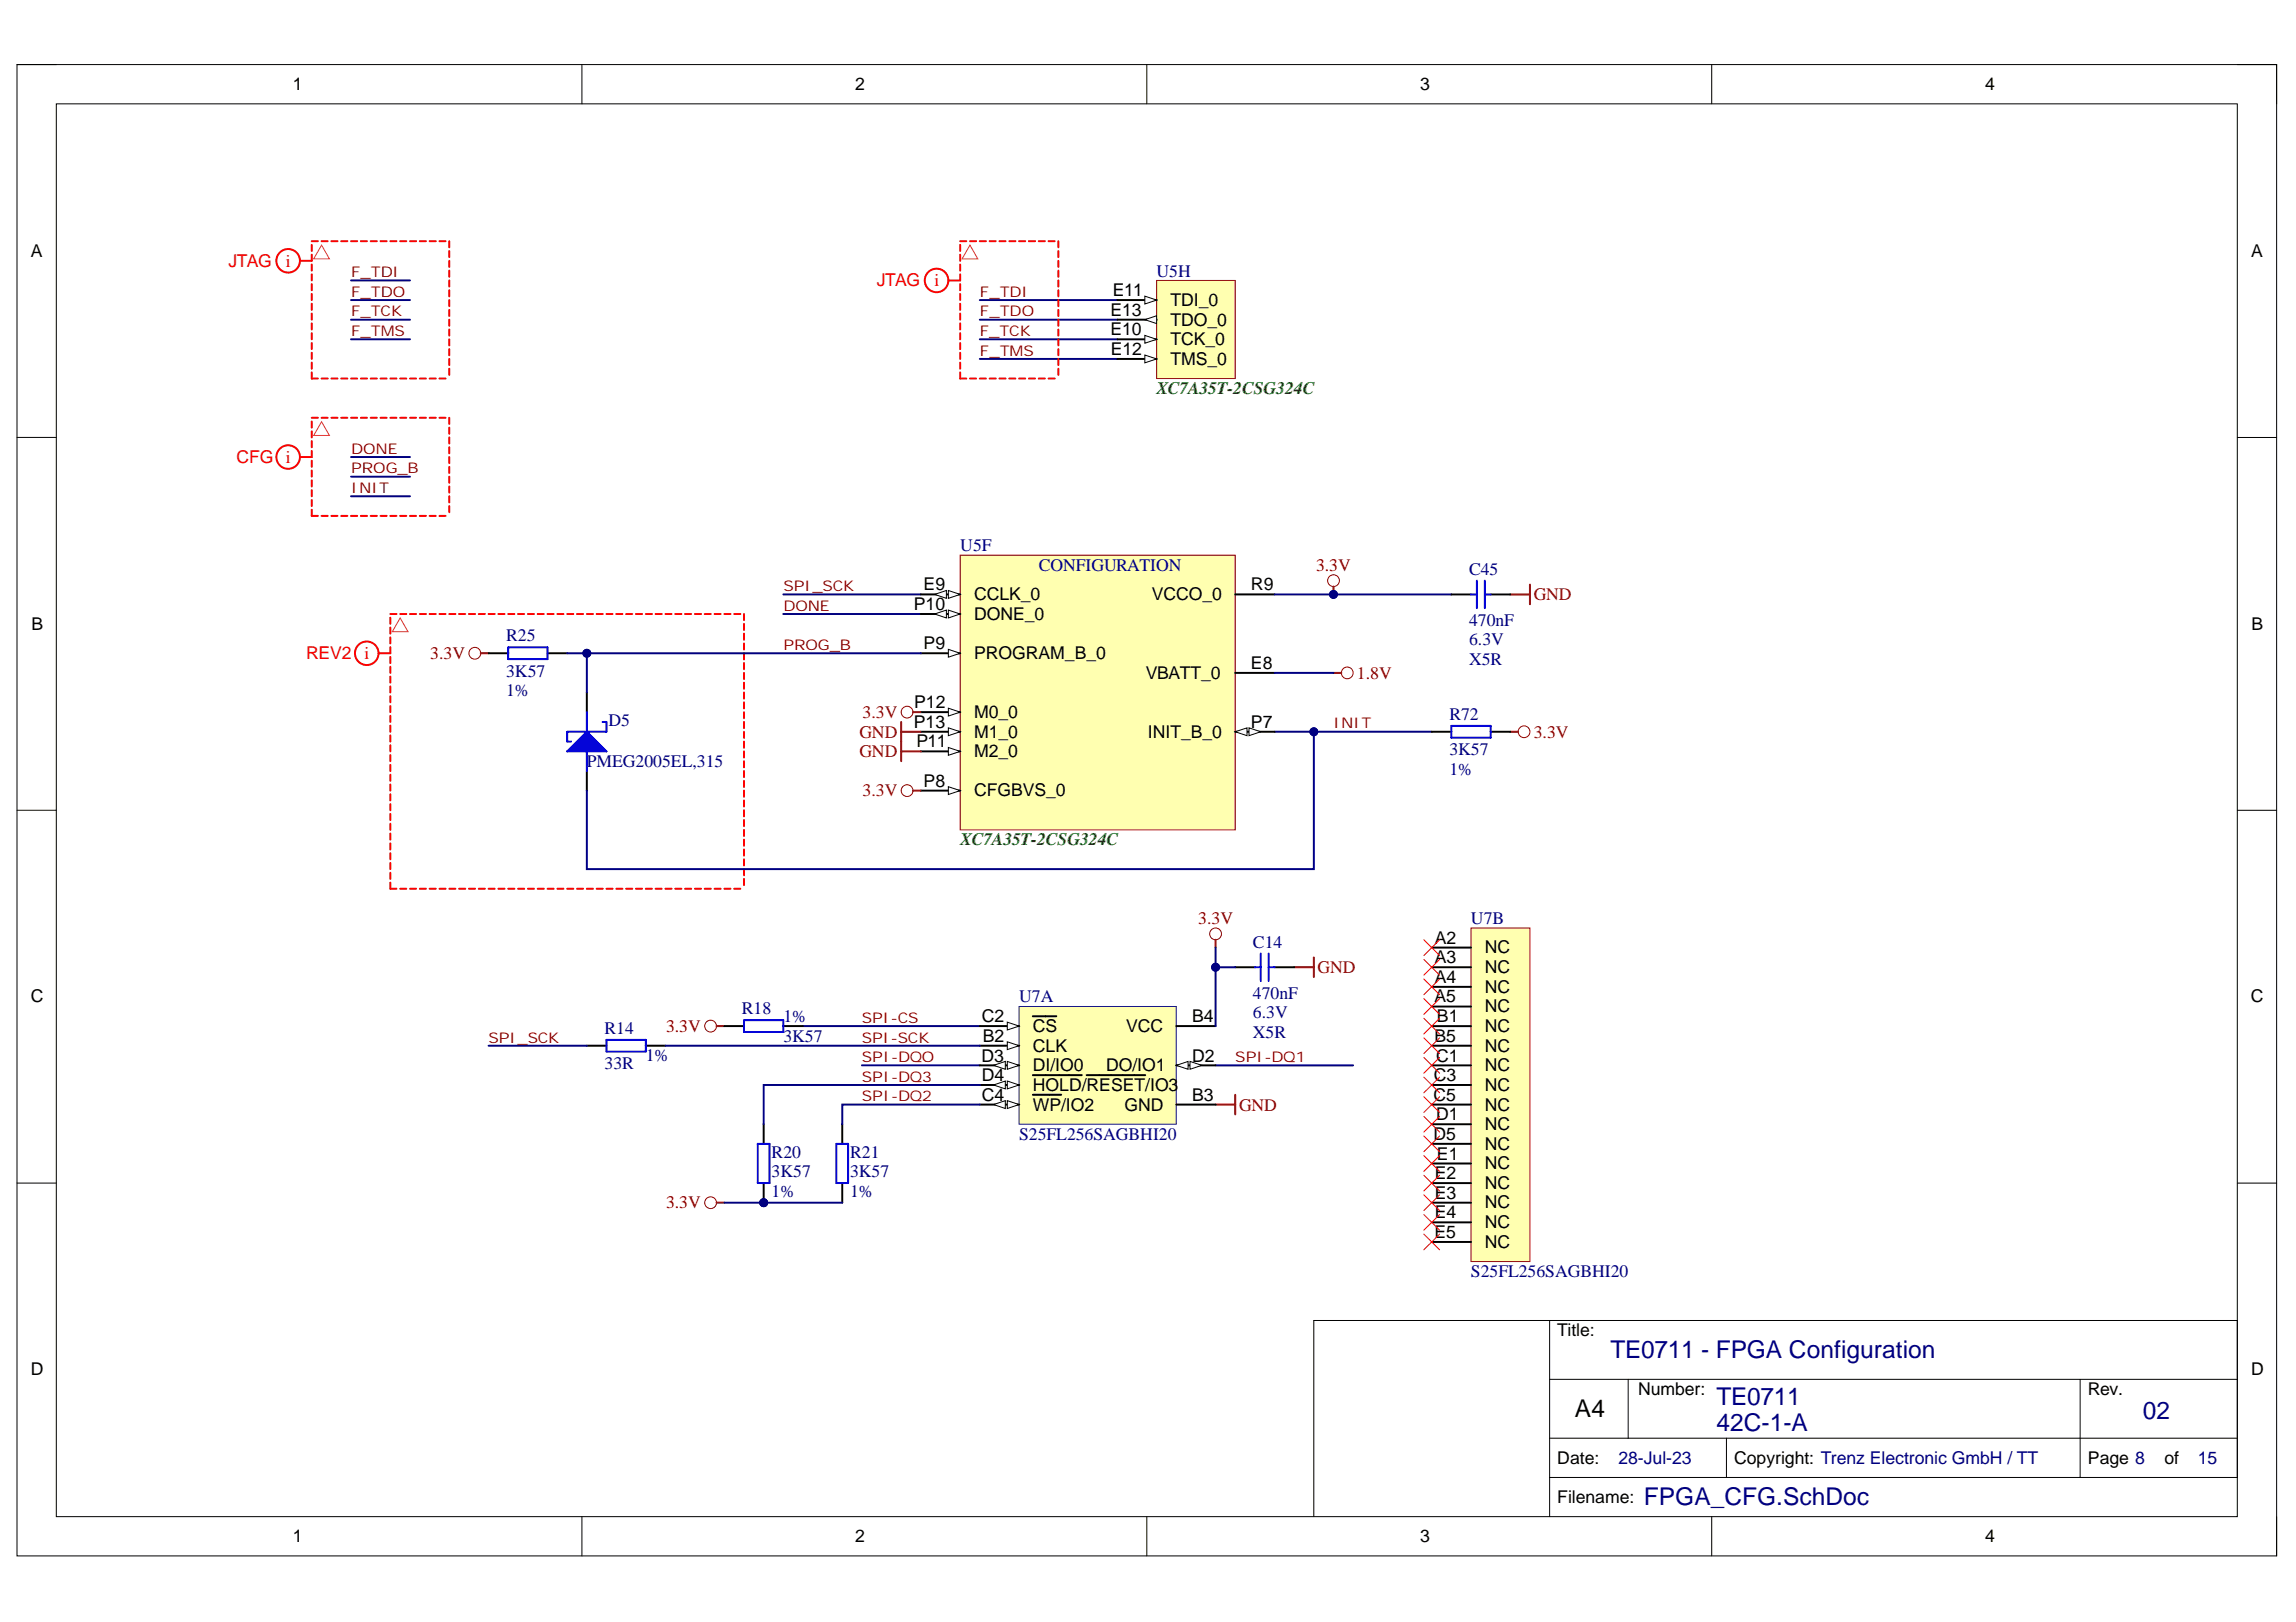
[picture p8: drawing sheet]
<svg xmlns="http://www.w3.org/2000/svg" width="297mm" height="210mm" viewBox="0 0 297 210" stroke-linecap="round" stroke-linejoin="round" font-family="sans-serif">
<defs><g id="words">
<g font-size="3.2" fill="#000080">
<text x="208.4" y="175.8">TE0711 - FPGA Configuration</text>
<text x="222.1" y="185.2">42C-1-A</text>
<text x="222.1" y="181.9">TE0711</text>
<text x="277.2" y="183.6">02</text>
<text x="212.7" y="194.8">FPGA_CFG.SchDoc</text>
</g>
<text font-size="3.2" x="203.8" y="183.4">A4</text>
<g font-size="2.3">
<text x="37.9" y="11.7">1</text>
<text x="110.7" y="11.7">2</text>
<text x="183.8" y="11.7">3</text>
<text x="256.8" y="11.7">4</text>
<text x="4" y="33.3">A</text>
<text x="291.2" y="33.3">A</text>
<text x="143.6" y="40.9">E13</text>
<text x="144" y="38.3">E11</text>
<text x="151.4" y="39.6">TDI_0</text>
<text x="143.6" y="43.4">E10</text>
<text x="143.7" y="45.9">E12</text>
<text x="151.4" y="44.7">TCK_0</text>
<text x="151.4" y="47.2">TMS_0</text>
<text x="151.4" y="42.1">TDO_0</text>
<text x="119.5" y="76.4">E9</text>
<text x="126" y="77.7">CCLK_0</text>
<text x="149" y="77.7">VCCO_0</text>
<text x="161.8" y="76.4">R9</text>
<text x="4.1" y="81.5">B</text>
<text x="118.2" y="79">P10</text>
<text x="126" y="80.2">DONE_0</text>
<text x="291.3" y="81.5">B</text>
<text x="119.5" y="84">P9</text>
<text x="126" y="85.3">PROGRAM_B_0</text>
<text x="148.3" y="87.9">VBATT_0</text>
<text x="161.8" y="86.6">E8</text>
<text x="118.2" y="94.2">P13</text>
<text x="118.3" y="91.7">P12</text>
<text x="126" y="92.9">M0_0</text>
<text x="126" y="95.5">M1_0</text>
<text x="148.5" y="95.5">INIT_B_0</text>
<text x="161.8" y="94.2">P7</text>
<text x="118.6" y="96.7">P11</text>
<text x="119.5" y="101.8">P8</text>
<text x="126" y="98">M2_0</text>
<text x="126" y="103.1">CFGBVS_0</text>
<text x="185.6" y="122.1">A2</text>
<text x="185.6" y="124.7">A3</text>
<text x="192.1" y="123.4">NC</text>
<text x="192.1" y="125.9">NC</text>
<text x="4" y="129.7">C</text>
<text x="185.6" y="129.7">A5</text>
<text x="185.6" y="127.2">A4</text>
<text x="192.1" y="128.5">NC</text>
<text x="192.1" y="131">NC</text>
<text x="291.2" y="129.7">C</text>
<text x="127" y="137.4">D3</text>
<text x="127" y="132.3">C2</text>
<text x="127.2" y="134.8">B2</text>
<text x="133.6" y="136.1">CLK</text>
<text x="133.6" y="133.6">CS</text>
<text x="145.7" y="133.6">VCC</text>
<text x="154.2" y="132.3">B4</text>
<text x="154.2" y="137.4">D2</text>
<text x="185.6" y="134.8">B5</text>
<text x="185.8" y="137.4">C1</text>
<text x="185.9" y="132.3">B1</text>
<text x="192.1" y="133.6">NC</text>
<text x="192.1" y="136.1">NC</text>
<text x="127" y="142.4">C4</text>
<text x="127" y="139.9">D4</text>
<text x="133.6" y="143.7">WP/IO2</text>
<text x="133.6" y="138.6">DI/IO0</text>
<text x="133.6" y="141.2">HOLD/RESET/IO3</text>
<text x="143.1" y="138.6">DO/IO1</text>
<text x="145.5" y="143.7">GND</text>
<text x="154.2" y="142.4">B3</text>
<text x="185.4" y="142.4">C5</text>
<text x="185.5" y="139.9">C3</text>
<text x="192.1" y="138.6">NC</text>
<text x="192.1" y="141.2">NC</text>
<text x="192.1" y="143.7">NC</text>
<text x="185.4" y="147.5">D5</text>
<text x="185.8" y="145">D1</text>
<text x="192.1" y="146.2">NC</text>
<text x="192.1" y="148.8">NC</text>
<text x="185.6" y="152.6">E2</text>
<text x="185.6" y="155.1">E3</text>
<text x="185.9" y="150.1">E1</text>
<text x="192.1" y="151.3">NC</text>
<text x="192.1" y="153.9">NC</text>
<text x="185.6" y="160.2">E5</text>
<text x="185.6" y="157.7">E4</text>
<text x="192.1" y="156.4">NC</text>
<text x="192.1" y="158.9">NC</text>
<text x="192.1" y="161.5">NC</text>
<text x="201.5" y="172.9">Title:</text>
<text x="4" y="178">D</text>
<text x="291.2" y="178">D</text>
<text x="211.9" y="180.5">Number:</text>
<text x="270.1" y="180.5">Rev.</text>
<text x="201.5" y="189.4">Date:</text>
<text x="224.4" y="189.4">Copyright: Trenz Electronic GmbH / TT</text>
<text x="270.1" y="189.4">Page 8</text>
<text x="280" y="189.4">of</text>
<text x="201.5" y="194.5">Filename:</text>
<text x="37.9" y="199.6">1</text>
<text x="110.7" y="199.6">2</text>
<text x="183.8" y="199.6">3</text>
<text x="256.8" y="199.6">4</text>
</g>
<g font-size="2.3" fill="#f00">
<text x="29.6" y="34.5">JTAG</text>
<text x="37" y="34.5">i</text>
<text x="113.4" y="37.1">JTAG</text>
<text x="120.9" y="37.1">i</text>
<text x="30.6" y="59.9">CFG i</text>
<text x="39.6" y="85.3">REV2</text>
<text x="47.2" y="85.3">i</text>
</g>
<g font-size="2.3" fill="#000080">
<text x="149.6" y="35.8">U5H</text>
<text x="124.2" y="71.3">U5F</text>
<text x="134.4" y="73.9">CONFIGURATION</text>
<text x="190.1" y="74.4">C45</text>
<text x="65.5" y="83">R25</text>
<text x="190.1" y="83.5">6.3V</text>
<text x="190.1" y="81">470nF</text>
<text x="65.5" y="87.6">3K57</text>
<text x="190.1" y="86">X5R</text>
<text x="65.5" y="90.1">1%</text>
<text x="78.7" y="93.9">D5</text>
<text x="187.5" y="93.2">R72</text>
<text x="75.9" y="99.3">PMEG2005EL,315</text>
<text x="187.5" y="100.3">1%</text>
<text x="187.5" y="97.7">3K57</text>
<text x="190.3" y="119.6">U7B</text>
<text x="162.1" y="122.6">C14</text>
<text x="96" y="131.2">R18</text>
<text x="131.8" y="129.7">U7A</text>
<text x="162.1" y="131.8">6.3V</text>
<text x="162.1" y="129.2">470nF</text>
<text x="78.2" y="133.8">R14</text>
<text x="83.5" y="137.3">1%</text>
<text x="101.4" y="132.3">1%</text>
<text x="101.4" y="134.8">3K57</text>
<text x="162.1" y="134.3">X5R</text>
<text x="78.2" y="138.3">33R</text>
<text x="99.8" y="149.8">R20</text>
<text x="110" y="149.8">R21</text>
<text x="131.8" y="147.5">S25FL256SAGBHI20</text>
<text x="99.8" y="154.9">1%</text>
<text x="99.8" y="152.3">3K57</text>
<text x="110" y="154.9">1%</text>
<text x="110" y="152.3">3K57</text>
<text x="190.3" y="165.3">S25FL256SAGBHI20</text>
<text x="209.4" y="189.4">28-Jul-23</text>
<text x="284.3" y="189.4">15</text>
</g>
<g font-size="2.3" fill="#008000">
<text x="149.6" y="51">XC7A35T-2CSG324C</text>
<text x="124.2" y="109.4">XC7A35T-2CSG324C</text>
</g>
<g font-size="2.3" fill="#800000">
<text x="170.3" y="73.9">3.3V</text>
<text x="198.4" y="77.7">GND</text>
<text x="55.7" y="85.3">3.3V</text>
<text x="175.5" y="87.8">1.8V</text>
<text x="111.2" y="95.5">GND</text>
<text x="111.6" y="92.9">3.3V</text>
<text x="198.4" y="95.5">3.3V</text>
<text x="111.2" y="98">GND</text>
<text x="111.6" y="103.1">3.3V</text>
<text x="155" y="119.6">3.3V</text>
<text x="170.5" y="125.9">GND</text>
<text x="86.2" y="133.5">3.3V</text>
<text x="160.3" y="143.7">GND</text>
<text x="86.2" y="156.4">3.3V</text>
</g>
<g font-size="1.9" fill="#800000">
<text x="45.4" y="35.9">F_TDI</text>
<text x="45.4" y="38.4">F_TDO</text>
<text x="45.4" y="40.9">F_TCK</text>
<text x="126.8" y="38.4">F_TDI</text>
<text x="126.8" y="40.9">F_TDO</text>
<text x="45.4" y="43.5">F_TMS</text>
<text x="126.8" y="46">F_TMS</text>
<text x="126.8" y="43.5">F_TCK</text>
<text x="45.4" y="58.7">DONE</text>
<text x="45.4" y="61.3">PROG_B</text>
<text x="45.4" y="63.8">INIT</text>
<text x="101.4" y="76.5">SPI_SCK</text>
<text x="101.4" y="79.1">DONE</text>
<text x="101.4" y="84.1">PROG_B</text>
<text x="172.5" y="94.3">INIT</text>
<text x="63.2" y="134.9">SPI_SCK</text>
<text x="111.5" y="134.9">SPI-SCK</text>
<text x="111.5" y="132.4">SPI-CS</text>
<text x="111.5" y="137.5">SPI-DQO</text>
<text x="159.8" y="137.5">SPI-DQ1</text>
<text x="111.5" y="142.5">SPI-DQ2</text>
<text x="111.5" y="140">SPI-DQ3</text>
</g>
</g></defs>
<path d="M2.2 8.4h292.3v193h-292.3z" fill="none" stroke="#000" stroke-width=".13"/>
<path d="M7.3 13.4h282.1v182.9h-282.1z" fill-rule="evenodd" fill="#fff"/>
<g fill="none" stroke="#000" stroke-width=".13">
<path d="M2.2 8.4h5.1M7.3 13.4h282.1v182.9h-282.1zM75.3 8.4v5M148.4 8.4v5M221.4 8.4v5M289.4 8.4h5.1v5M2.2 56.6h5.1M289.4 56.6h5.1M2.2 104.9h5.1M289.4 104.9h5.1M2.2 153.1h5.1M289.4 153.1h5.1"/>
<path d="M200.5 170.9v25.4M200.5 178.5h88.9M210.6 178.5v7.6M269.1 178.5v12.7M75.3 196.3v5.1M148.4 196.3v5.1M200.5 191.2h88.9v-20.3h-119.4v25.4M200.5 186.1h88.9M221.4 196.3v5.1M223.4 186.1v5.1M294.5 196.3v5.1"/>
</g>
<path d="M126.8 38.8h17.8M126.8 41.4h17.8M126.8 43.9h17.8M126.8 46.5h17.8M164.9 94.7h20.3" fill="none" stroke="#000080" stroke-width=".25"/>
<circle cx="170" cy="94.7" r=".51" fill="#000080"/>
<circle cx="170" cy="94.7" r=".51" fill="none" stroke="#000080" stroke-width=".13"/>
<path d="M101.3 79.5h17.8M101.3 76.9h17.8" fill="none" stroke="#000080" stroke-width=".25"/>
<circle cx="197.2" cy="94.7" r=".76" fill="none" stroke="#800000" stroke-width=".13"/>
<path d="M195.4 94.7h1" fill="none" stroke="#800000" stroke-width=".25"/>
<path d="M149.6 36.3h10.2v12.7h-10.2z" fill-rule="evenodd" fill="#ffffb0"/>
<path d="M149.6 36.3h10.2v12.7h-10.2z" fill="none" stroke="#800000" stroke-width=".13"/>
<path d="M144.6 43.9h5" fill="none" stroke="#000" stroke-width=".25"/>
<path d="M148.1 43.4l1.5 .5-1.5 .5z" fill="#f8fcff"/>
<path d="M148.1 43.4l1.5 .5-1.5 .5z" fill="none" stroke="#000" stroke-width=".13"/>
<path d="M144.6 46.5h5" fill="none" stroke="#000" stroke-width=".25"/>
<path d="M148.1 45.9l1.5 .6-1.5 .5z" fill="#f8fcff"/>
<path d="M148.1 45.9l1.5 .6-1.5 .5z" fill="none" stroke="#000" stroke-width=".13"/>
<path d="M144.6 38.8h5" fill="none" stroke="#000" stroke-width=".25"/>
<path d="M148.1 38.3l1.5 .5-1.5 .5z" fill="#f8fcff"/>
<path d="M148.1 38.3l1.5 .5-1.5 .5z" fill="none" stroke="#000" stroke-width=".13"/>
<path d="M144.6 41.4h5" fill="none" stroke="#000" stroke-width=".25"/>
<path d="M148.1 41.4l1.5-.5v1z" fill="#f8fcff"/>
<path d="M148.1 41.4l1.5-.5v1z" fill="none" stroke="#000" stroke-width=".13"/>
<path d="M124.2 71.8h35.6v35.6h-35.6z" fill-rule="evenodd" fill="#ffffb0"/>
<path d="M124.2 71.8h35.6v35.6h-35.6z" fill="none" stroke="#800000" stroke-width=".13"/>
<path d="M119.1 79.5h5.1" fill="none" stroke="#000" stroke-width=".25"/>
<path d="M122.7 79l1.5 .5-1.5 .5z" fill="#f8fcff"/>
<path d="M122.7 79l1.5 .5-1.5 .5z" fill="none" stroke="#000" stroke-width=".13"/>
<path d="M120.9 79.5l1.5-.5v1z" fill="#f8fcff"/>
<path d="M120.9 79.5l1.5-.5v1z" fill="none" stroke="#000" stroke-width=".13"/>
<path d="M119.1 76.9h5.1" fill="none" stroke="#000" stroke-width=".25"/>
<path d="M122.7 76.4l1.5 .5-1.5 .5z" fill="#f8fcff"/>
<path d="M122.7 76.4l1.5 .5-1.5 .5z" fill="none" stroke="#000" stroke-width=".13"/>
<path d="M120.9 76.9l1.5-.5v1z" fill="#f8fcff"/>
<path d="M120.9 76.9l1.5-.5v1z" fill="none" stroke="#000" stroke-width=".13"/>
<path d="M159.8 94.7h5.1" fill="none" stroke="#000" stroke-width=".25"/>
<path d="M159.8 94.7l1.5-.5v1z" fill="#f8fcff"/>
<path d="M159.8 94.7l1.5-.5v1z" fill="none" stroke="#000" stroke-width=".13"/>
<path d="M161.6 94.2l1.5 .5-1.5 .5z" fill="#f8fcff"/>
<path d="M161.6 94.2l1.5 .5-1.5 .5z" fill="none" stroke="#000" stroke-width=".13"/>
<path d="M119.1 92.2h5.1" fill="none" stroke="#000" stroke-width=".25"/>
<path d="M122.7 91.6l1.5 .6-1.5 .5z" fill="#f8fcff"/>
<path d="M122.7 91.6l1.5 .6-1.5 .5z" fill="none" stroke="#000" stroke-width=".13"/>
<path d="M119.1 84.5h5.1M159.8 87.1h5.1" fill="none" stroke="#000" stroke-width=".25"/>
<path d="M122.7 84l1.5 .5-1.5 .5z" fill="#f8fcff"/>
<path d="M122.7 84l1.5 .5-1.5 .5z" fill="none" stroke="#000" stroke-width=".13"/>
<path d="M119.1 102.3h5.1" fill="none" stroke="#000" stroke-width=".25"/>
<path d="M122.7 101.8l1.5 .5-1.5 .5z" fill="#f8fcff"/>
<path d="M122.7 101.8l1.5 .5-1.5 .5z" fill="none" stroke="#000" stroke-width=".13"/>
<path d="M119.1 97.2h5.1" fill="none" stroke="#000" stroke-width=".25"/>
<path d="M122.7 96.7l1.5 .5-1.5 .5z" fill="#f8fcff"/>
<path d="M122.7 96.7l1.5 .5-1.5 .5z" fill="none" stroke="#000" stroke-width=".13"/>
<path d="M119.1 94.7h5.1" fill="none" stroke="#000" stroke-width=".25"/>
<path d="M122.7 94.2l1.5 .5-1.5 .5z" fill="#f8fcff"/>
<path d="M122.7 94.2l1.5 .5-1.5 .5z" fill="none" stroke="#000" stroke-width=".13"/>
<path d="M159.8 76.9h5.1" fill="none" stroke="#000" stroke-width=".25"/>
<circle cx="172.5" cy="75.1" r=".76" fill="none" stroke="#800000" stroke-width=".13"/>
<path d="M172.5 75.9v1" fill="none" stroke="#800000" stroke-width=".25"/>
<circle cx="172.5" cy="76.9" r=".51" fill="#000080"/>
<circle cx="172.5" cy="76.9" r=".51" fill="none" stroke="#000080" stroke-width=".13"/>
<g fill="none" stroke="#800000" stroke-width=".13">
<circle cx="117.4" cy="92.2" r=".76"/>
<circle cx="117.4" cy="102.3" r=".76"/>
</g>
<path d="M195.4 76.9h2.5M197.9 75.7v2.5M116.6 93.4v5.1M116.6 94.7h2.5M116.6 97.2h2.5M118.1 92.2h1M118.1 102.3h1" fill="none" stroke="#800000" stroke-width=".25"/>
<path d="M164.9 76.9h22.9" fill="none" stroke="#000080" stroke-width=".25"/>
<circle cx="172.5" cy="76.9" r=".51" fill="#000080"/>
<circle cx="172.5" cy="76.9" r=".51" fill="none" stroke="#000080" stroke-width=".13"/>
<path d="M92.7 132.8h1M157.3 121.6v1M167.4 125.2h2.6M170 123.9v2.5M157.3 142.9h2.5M159.8 141.7v2.5" fill="none" stroke="#800000" stroke-width=".25"/>
<g fill="none" stroke="#800000" stroke-width=".13">
<circle cx="91.9" cy="132.8" r=".76"/>
<circle cx="157.3" cy="120.9" r=".76"/>
</g>
<path d="M103.9 132.8h22.9M111.5 137.9h15.3M157.3 137.9h17.8" fill="none" stroke="#000080" stroke-width=".25"/>
<path d="M131.8 130.3h20.4v15.2h-20.4z" fill-rule="evenodd" fill="#ffffb0"/>
<path d="M131.8 130.3h20.4v15.2h-20.4z" fill="none" stroke="#30007b" stroke-width=".13"/>
<path d="M126.8 135.3h5" fill="none" stroke="#000" stroke-width=".25"/>
<path d="M130.3 134.8l1.5 .5-1.5 .5z" fill="#f8fcff"/>
<path d="M130.3 134.8l1.5 .5-1.5 .5z" fill="none" stroke="#000" stroke-width=".13"/>
<path d="M126.8 132.8h5M152.2 132.8h5.1M152.2 142.9h5.1" fill="none" stroke="#000" stroke-width=".25"/>
<path d="M130.3 132.3l1.5 .5-1.5 .5z" fill="#f8fcff"/>
<path d="M130.3 132.3l1.5 .5-1.5 .5z" fill="none" stroke="#000" stroke-width=".13"/>
<path d="M133.6 131.5h3.1M126.8 142.9h5" fill="none" stroke="#000" stroke-width=".25"/>
<path d="M130.3 142.4l1.5 .5-1.5 .5z" fill="#f8fcff"/>
<path d="M130.3 142.4l1.5 .5-1.5 .5z" fill="none" stroke="#000" stroke-width=".13"/>
<path d="M128.5 142.9l1.6-.5v1z" fill="#f8fcff"/>
<path d="M128.5 142.9l1.6-.5v1z" fill="none" stroke="#000" stroke-width=".13"/>
<path d="M152.2 137.9h5.1M133.6 141.7h3.7" fill="none" stroke="#000" stroke-width=".25"/>
<path d="M152.2 137.9l1.5-.5v1z" fill="#f8fcff"/>
<path d="M152.2 137.9l1.5-.5v1z" fill="none" stroke="#000" stroke-width=".13"/>
<path d="M154 137.4l1.5 .5-1.5 .5z" fill="#f8fcff"/>
<path d="M154 137.4l1.5 .5-1.5 .5z" fill="none" stroke="#000" stroke-width=".13"/>
<path d="M126.8 137.9h5" fill="none" stroke="#000" stroke-width=".25"/>
<path d="M130.3 137.4l1.5 .5-1.5 .5z" fill="#f8fcff"/>
<path d="M130.3 137.4l1.5 .5-1.5 .5z" fill="none" stroke="#000" stroke-width=".13"/>
<path d="M128.5 137.9l1.6-.5v1z" fill="#f8fcff"/>
<path d="M128.5 137.9l1.6-.5v1z" fill="none" stroke="#000" stroke-width=".13"/>
<path d="M126.8 140.4h5" fill="none" stroke="#000" stroke-width=".25"/>
<path d="M130.3 139.9l1.5 .5-1.5 .5z" fill="#f8fcff"/>
<path d="M130.3 139.9l1.5 .5-1.5 .5z" fill="none" stroke="#000" stroke-width=".13"/>
<path d="M128.5 140.4l1.6-.5v1z" fill="#f8fcff"/>
<path d="M128.5 140.4l1.6-.5v1z" fill="none" stroke="#000" stroke-width=".13"/>
<path d="M133.6 139.1h6.3M140.6 139.1h7.6" fill="none" stroke="#000" stroke-width=".25"/>
<path d="M190.3 120.1h7.6v43.2h-7.6z" fill-rule="evenodd" fill="#ffffb0"/>
<g fill="none" stroke="#800000" stroke-width=".13">
<path d="M190.3 120.1h7.6v43.2h-7.6z"/>
<circle cx="174.3" cy="87.1" r=".76"/>
</g>
<g fill="none" stroke="#000" stroke-width=".25">
<path d="M159.8 125.2h2.5M164.9 125.2h2.5M185.2 122.6h5.1M185.2 125.2h5.1M185.2 127.7h5.1M185.2 130.3h5.1M185.2 132.8h5.1M185.2 135.3h5.1M185.2 137.9h5.1M185.2 140.4h5.1M185.2 142.9h5.1M185.2 145.5h5.1"/>
<path d="M185.2 148h5.1M185.2 150.6h5.1M185.2 153.1h5.1M185.2 155.6h5.1M185.2 158.2h5.1M185.2 160.7h5.1"/>
</g>
<g fill="none" stroke="#f00" stroke-width=".13">
<path d="M184.2 121.6l2 2.1M184.2 124.2l2 2M184.2 126.7l2 2M184.2 129.2l2 2.1M184.2 131.8l2 2M184.2 134.3l2 2M184.2 136.8l2 2.1M184.2 139.4l2 2M186.2 121.6l-2 2.1M186.2 124.2l-2 2M186.2 126.7l-2 2M186.2 129.2l-2 2.1"/>
<path d="M186.2 131.8l-2 2M186.2 134.3l-2 2M186.2 136.8l-2 2.1M186.2 139.4l-2 2M184.2 141.9l2 2.1M184.2 144.5l2 2M184.2 147l2 2M184.2 149.5l2 2.1M184.2 152.1l2 2M184.2 154.6l2 2.1M184.2 157.2l2 2M184.2 159.7l2 2"/>
<path d="M186.2 141.9l-2 2.1M186.2 144.5l-2 2M186.2 147l-2 2M186.2 149.5l-2 2.1M186.2 152.1l-2 2M186.2 154.6l-2 2.1M186.2 157.2l-2 2M186.2 159.7l-2 2"/>
</g>
<g fill="none" stroke="#f00" stroke-width=".25">
<path d="M40.3 31.7v.8M40.3 33v.8h-1.5M40.3 34.2v.8M40.3 35.5v.8M40.3 36.8v.8M40.3 38v.8M40.3 39.3v.8M40.3 31.2h.8M41.6 31.2h.8M42.9 31.2h.8M44.1 31.2h.8M45.4 31.2h.8"/>
<path d="M46.7 31.2h.8M48 31.2h.8M49.2 31.2h.8M50.5 31.2h.8M51.8 31.2h.8M53 31.2h.8M54.3 31.2h.8M55.6 31.2h.8M56.9 31.2h.7M58.1 31.2v.8M58.1 32.5v.8M58.1 33.8v.7"/>
<path d="M58.1 35v.8M58.1 36.3v.8M58.1 37.6v.8M58.1 38.8v.8M124.2 31.7v.8M124.2 33v.8M124.2 34.2v.8M124.2 35.5v.8h-1.5M124.2 36.8v.8M124.2 38v.8M124.2 39.3v.8M124.2 31.2h.8"/>
<path d="M125.5 31.2h.8M126.8 31.2h.8M128 31.2h.8M129.3 31.2h.8M130.6 31.2h.8M131.8 31.2h.8M133.1 31.2h.8M134.4 31.2h.8M135.7 31.2h.7M136.9 31.2v.8M136.9 32.5v.8M136.9 33.8v.7"/>
<path d="M136.9 35v.8M136.9 36.3v.8M136.9 37.6v.8M136.9 38.8v.8M40.3 40.6v.8M40.3 41.8v.8M40.3 43.1v.8M40.3 44.4v.8M40.3 45.7v.7M40.3 46.9v.8M40.3 48.2v.8h.8M40.3 54.5v.8"/>
<path d="M40.3 55.8v.8M40.3 57.1v.8M40.3 58.4v.7h-1.5M40.3 59.6v.8M40.3 54.1h.8M41.6 54.1h.8M41.6 49h.8M42.9 54.1h.8M42.9 49h.8M44.1 54.1h.8M44.1 49h.8M45.4 54.1h.8"/>
<path d="M45.4 49h.8M46.7 54.1h.8M46.7 49h.8M48 54.1h.8M48 49h.8M49.2 54.1h.8M49.2 49h.8M50.5 54.1h.8M50.5 49h.8M51.8 54.1h.8M51.8 49h.8M53 54.1h.8"/>
<path d="M53 49h.8M54.3 54.1h.8M54.3 49h.8M55.6 54.1h.8M55.6 49h.8M56.9 54.1h.7M56.9 49h.7M58.1 40.1v.8M58.1 41.4v.8M58.1 42.6v.8M58.1 43.9v.8M58.1 45.2v.8"/>
<path d="M58.1 46.4v.8M58.1 47.7v.8M58.1 54.1v.8M58.1 55.3v.8M58.1 56.6v.8M58.1 57.9v.8M58.1 59.1v.8M124.2 40.6v.8M124.2 41.8v.8M124.2 43.1v.8M124.2 44.4v.8M124.2 45.7v.8"/>
<path d="M124.2 46.9v.8M124.2 48.2v.8h.8M125.5 49h.8M126.8 49h.8M128 49h.8M129.3 49h.8M130.6 49h.8M131.8 49h.8M133.1 49h.8M134.4 49h.8M135.7 49h.7M136.9 40.1v.8"/>
<path d="M136.9 41.4v.8M136.9 42.6v.8M136.9 43.9v.8M136.9 45.2v.8M136.9 46.5v.7M136.9 47.7v.8M40.3 60.9v.8M40.3 62.2v.8M40.3 63.4v.8M40.3 64.7v.8M40.3 66v.8h.8M41.6 66.8h.8"/>
<path d="M42.9 66.8h.8M44.1 66.8h.8M45.4 66.8h.8M46.7 66.8h.8M48 66.8h.8M49.2 66.8h.8M50.5 66.8h.8M51.8 66.8h.8M53 66.8h.8M54.3 66.8h.8M55.6 66.8h.8M56.9 66.8h.7"/>
<path d="M58.1 60.4v.8M58.1 61.7v.8M58.1 63v.7M58.1 64.2v.8M58.1 65.5v.8"/>
<circle cx="37.3" cy="33.8" r="1.52"/>
<circle cx="121.2" cy="36.3" r="1.53"/>
<circle cx="37.3" cy="59.1" r="1.52"/>
</g>
<path d="M41.6 31.7l1 1.8h-2zM125.5 31.7l1 1.8h-2zM41.6 54.6l1 1.8h-2z" fill="none" stroke="#f33" stroke-width=".13"/>
<path d="M172.5 87.1h1" fill="none" stroke="#800000" stroke-width=".25"/>
<path d="M162.3 125.2h.8M163.1 123.4v3.5M164.1 123.4v3.5M164.1 125.2h.8" fill="none" stroke="#00f" stroke-width=".25"/>
<path d="M157.3 122.6v10.2" fill="none" stroke="#000080" stroke-width=".25"/>
<circle cx="157.3" cy="125.2" r=".51" fill="#000080"/>
<circle cx="157.3" cy="125.2" r=".51" fill="none" stroke="#000080" stroke-width=".13"/>
<path d="M187.8 76.9h2.5M192.9 76.9h2.5M185.2 94.7h2.6M192.9 94.7h2.5M75.9 135.3h2.6M83.5 135.3h2.6M93.7 132.8h2.6M101.3 132.8h2.6" fill="none" stroke="#000" stroke-width=".25"/>
<path d="M190.3 76.9h.8M191.1 75.1v3.6M192.1 75.1v3.6M192.1 76.9h.8M187.8 93.9h5.1v1.6h-5.1zM78.5 134.6h5v1.5h-5zM96.3 132h5v1.6h-5z" fill="none" stroke="#00f" stroke-width=".25"/>
<path d="M63.2 135.3h12.7M86.1 135.3h40.7" fill="none" stroke="#000080" stroke-width=".25"/>
<circle cx="98.8" cy="155.6" r=".51" fill="#000080"/>
<circle cx="98.8" cy="155.6" r=".51" fill="none" stroke="#000080" stroke-width=".13"/>
<path d="M98.8 145.5v2.5M98.8 153.1v2.5" fill="none" stroke="#000" stroke-width=".25"/>
<circle cx="98.8" cy="155.6" r=".51" fill="#000080"/>
<circle cx="98.8" cy="155.6" r=".51" fill="none" stroke="#000080" stroke-width=".13"/>
<path d="M98 148h1.6v5.1h-1.6zM108.2 148h1.5v5.1h-1.5z" fill="none" stroke="#00f" stroke-width=".25"/>
<path d="M109 145.5v2.5M109 153.1v2.5" fill="none" stroke="#000" stroke-width=".25"/>
<circle cx="91.9" cy="155.6" r=".76" fill="none" stroke="#800000" stroke-width=".13"/>
<path d="M92.7 155.6h1" fill="none" stroke="#800000" stroke-width=".25"/>
<path d="M157.3 125.2h2.5M126.8 142.9h-17.8v2.6M126.8 140.4h-28v5.1" fill="none" stroke="#000080" stroke-width=".25"/>
<circle cx="157.3" cy="125.2" r=".51" fill="#000080"/>
<circle cx="157.3" cy="125.2" r=".51" fill="none" stroke="#000080" stroke-width=".13"/>
<path d="M45.4 36.3h7.6M45.4 38.8h7.6M45.4 41.4h7.6M45.4 43.9h7.6M45.4 59.1h7.6M45.4 61.7h7.6M45.4 64.2h7.6M93.7 155.6h15.3" fill="none" stroke="#000080" stroke-width=".25"/>
<circle cx="98.8" cy="155.6" r=".51" fill="#000080"/>
<circle cx="98.8" cy="155.6" r=".51" fill="none" stroke="#000080" stroke-width=".13"/>
<path d="M164.9 87.1h7.6" fill="none" stroke="#000080" stroke-width=".25"/>
<circle cx="61.4" cy="84.5" r=".76" fill="none" stroke="#800000" stroke-width=".13"/>
<path d="M62.2 84.5h1" fill="none" stroke="#800000" stroke-width=".25"/>
<path d="M63.2 84.5h2.5M70.8 84.5h2.6M75.9 89.6v2.6M75.9 99.8v2.5" fill="none" stroke="#000" stroke-width=".25"/>
<path d="M65.7 83.8h5.1v1.5h-5.1zM73.4 94.7h5.1M75.9 94.7l2.6 2.5h-5.1zM75.9 92.2v2.5M75.9 97.2v2.6" fill="none" stroke="#00f" stroke-width=".25"/>
<path d="M75.9 94.7l2.6 2.5h-5.1z" fill="#00f"/>
<path d="M75.9 94.7l2.6 2.5h-5.1z" fill="none" stroke="#00f" stroke-width=".13"/>
<path d="M73.4 94.7v1.3h.5M78 93.4h.5v1.3" fill="none" stroke="#00f" stroke-width=".25"/>
<g fill="none" stroke="#f00" stroke-width=".25">
<path d="M50.5 79.9v.8M50.5 79.5h.8M51.8 79.5h.8M53 79.5h.8M54.3 79.5h.8M55.6 79.5h.8M56.9 79.5h.7M58.1 79.5h.8M59.4 79.5h.8M60.7 79.5h.8M61.9 79.5h.8M63.2 79.5h.8"/>
<path d="M64.5 79.5h.8M65.7 79.5h.8M67 79.5h.8M68.3 79.5h.8M69.6 79.5h.8M70.8 79.5h.8M72.1 79.5h.8M73.4 79.5h.8M74.6 79.5h.8M75.9 79.5h.8M77.2 79.5h.8M78.5 79.5h.8"/>
<path d="M79.7 79.5h.8M81 79.5h.8M82.3 79.5h.8M83.5 79.5h.8M84.8 79.5h.8M86.1 79.5h.8M87.4 79.5h.8M88.6 79.5h.8M89.9 79.5h.8M91.2 79.5h.8M92.4 79.5h.8M93.7 79.5h.8"/>
<path d="M95 79.5h.8M96.3 79.5v.8M50.5 81.2v.8M50.5 82.5v.8M50.5 83.7v.8h-1.5M50.5 85v.8M50.5 86.3v.8M50.5 87.6v.7M50.5 88.8v.8M50.5 90.1v.8M50.5 91.4v.8M50.5 92.6v.8"/>
<path d="M50.5 93.9v.8M50.5 95.2v.8M50.5 96.4v.8M50.5 97.7v.8M50.5 99v.8M96.3 80.7v.8M96.3 82v.8M96.3 83.3v.8M96.3 84.5v.8M96.3 85.8v.8M96.3 87.1v.8M96.3 88.3v.8"/>
<path d="M96.3 89.6v.8M96.3 90.9v.8M96.3 92.2v.7M96.3 93.4v.8M96.3 94.7v.8M96.3 96v.8M96.3 97.2v.8M96.3 98.5v.8M96.3 99.8v.8M50.5 100.3v.7M50.5 101.5v.8M50.5 102.8v.8"/>
<path d="M50.5 104.1v.8M50.5 105.3v.8M50.5 106.6v.8M50.5 107.9v.8M50.5 109.1v.8M50.5 110.4v.8M50.5 111.7v.8M50.5 112.9v.8M50.5 114.2v.8h.8M51.8 115h.8M53 115h.8M54.3 115h.8"/>
<path d="M55.6 115h.8M56.9 115h.7M58.1 115h.8M59.4 115h.8M60.7 115h.8M61.9 115h.8M63.2 115h.8M64.5 115h.8M65.7 115h.8M67 115h.8M68.3 115h.8M69.6 115h.8"/>
<path d="M70.8 115h.8M72.1 115h.8M73.4 115h.8M74.6 115h.8M75.9 115h.8M77.2 115h.8M78.5 115h.8M79.7 115h.8M81 115h.8M82.3 115h.8M83.5 115h.8M84.8 115h.8"/>
<path d="M86.1 115h.8M87.4 115h.8M88.6 115h.8M89.9 115h.8M91.2 115h.8M92.4 115h.8M93.7 115h.8M95 115h.8M96.3 101v.8M96.3 102.3v.8M96.3 103.6v.8M96.3 104.9v.7"/>
<path d="M96.3 106.1v.8M96.3 107.4v.8M96.3 108.7v.8M96.3 109.9v.8M96.3 111.2v.8M96.3 112.5v.8M96.3 113.7v.8"/>
<circle cx="47.4" cy="84.5" r="1.52"/>
</g>
<path d="M51.8 80l1 1.7h-2z" fill="none" stroke="#f33" stroke-width=".13"/>
<path d="M73.4 84.5h45.7" fill="none" stroke="#000080" stroke-width=".25"/>
<circle cx="75.9" cy="84.5" r=".51" fill="#000080"/>
<circle cx="75.9" cy="84.5" r=".51" fill="none" stroke="#000080" stroke-width=".13"/>
<path d="M75.9 84.5v5.1" fill="none" stroke="#000080" stroke-width=".25"/>
<circle cx="75.9" cy="84.5" r=".51" fill="#000080"/>
<circle cx="75.9" cy="84.5" r=".51" fill="none" stroke="#000080" stroke-width=".13"/>
<path d="M170 94.7v17.8h-94.1v-10.2" fill="none" stroke="#000080" stroke-width=".25"/>
<circle cx="170" cy="94.7" r=".51" fill="#000080"/>
<circle cx="170" cy="94.7" r=".51" fill="none" stroke="#000080" stroke-width=".13"/>
<use href="#words"/>
</svg>
